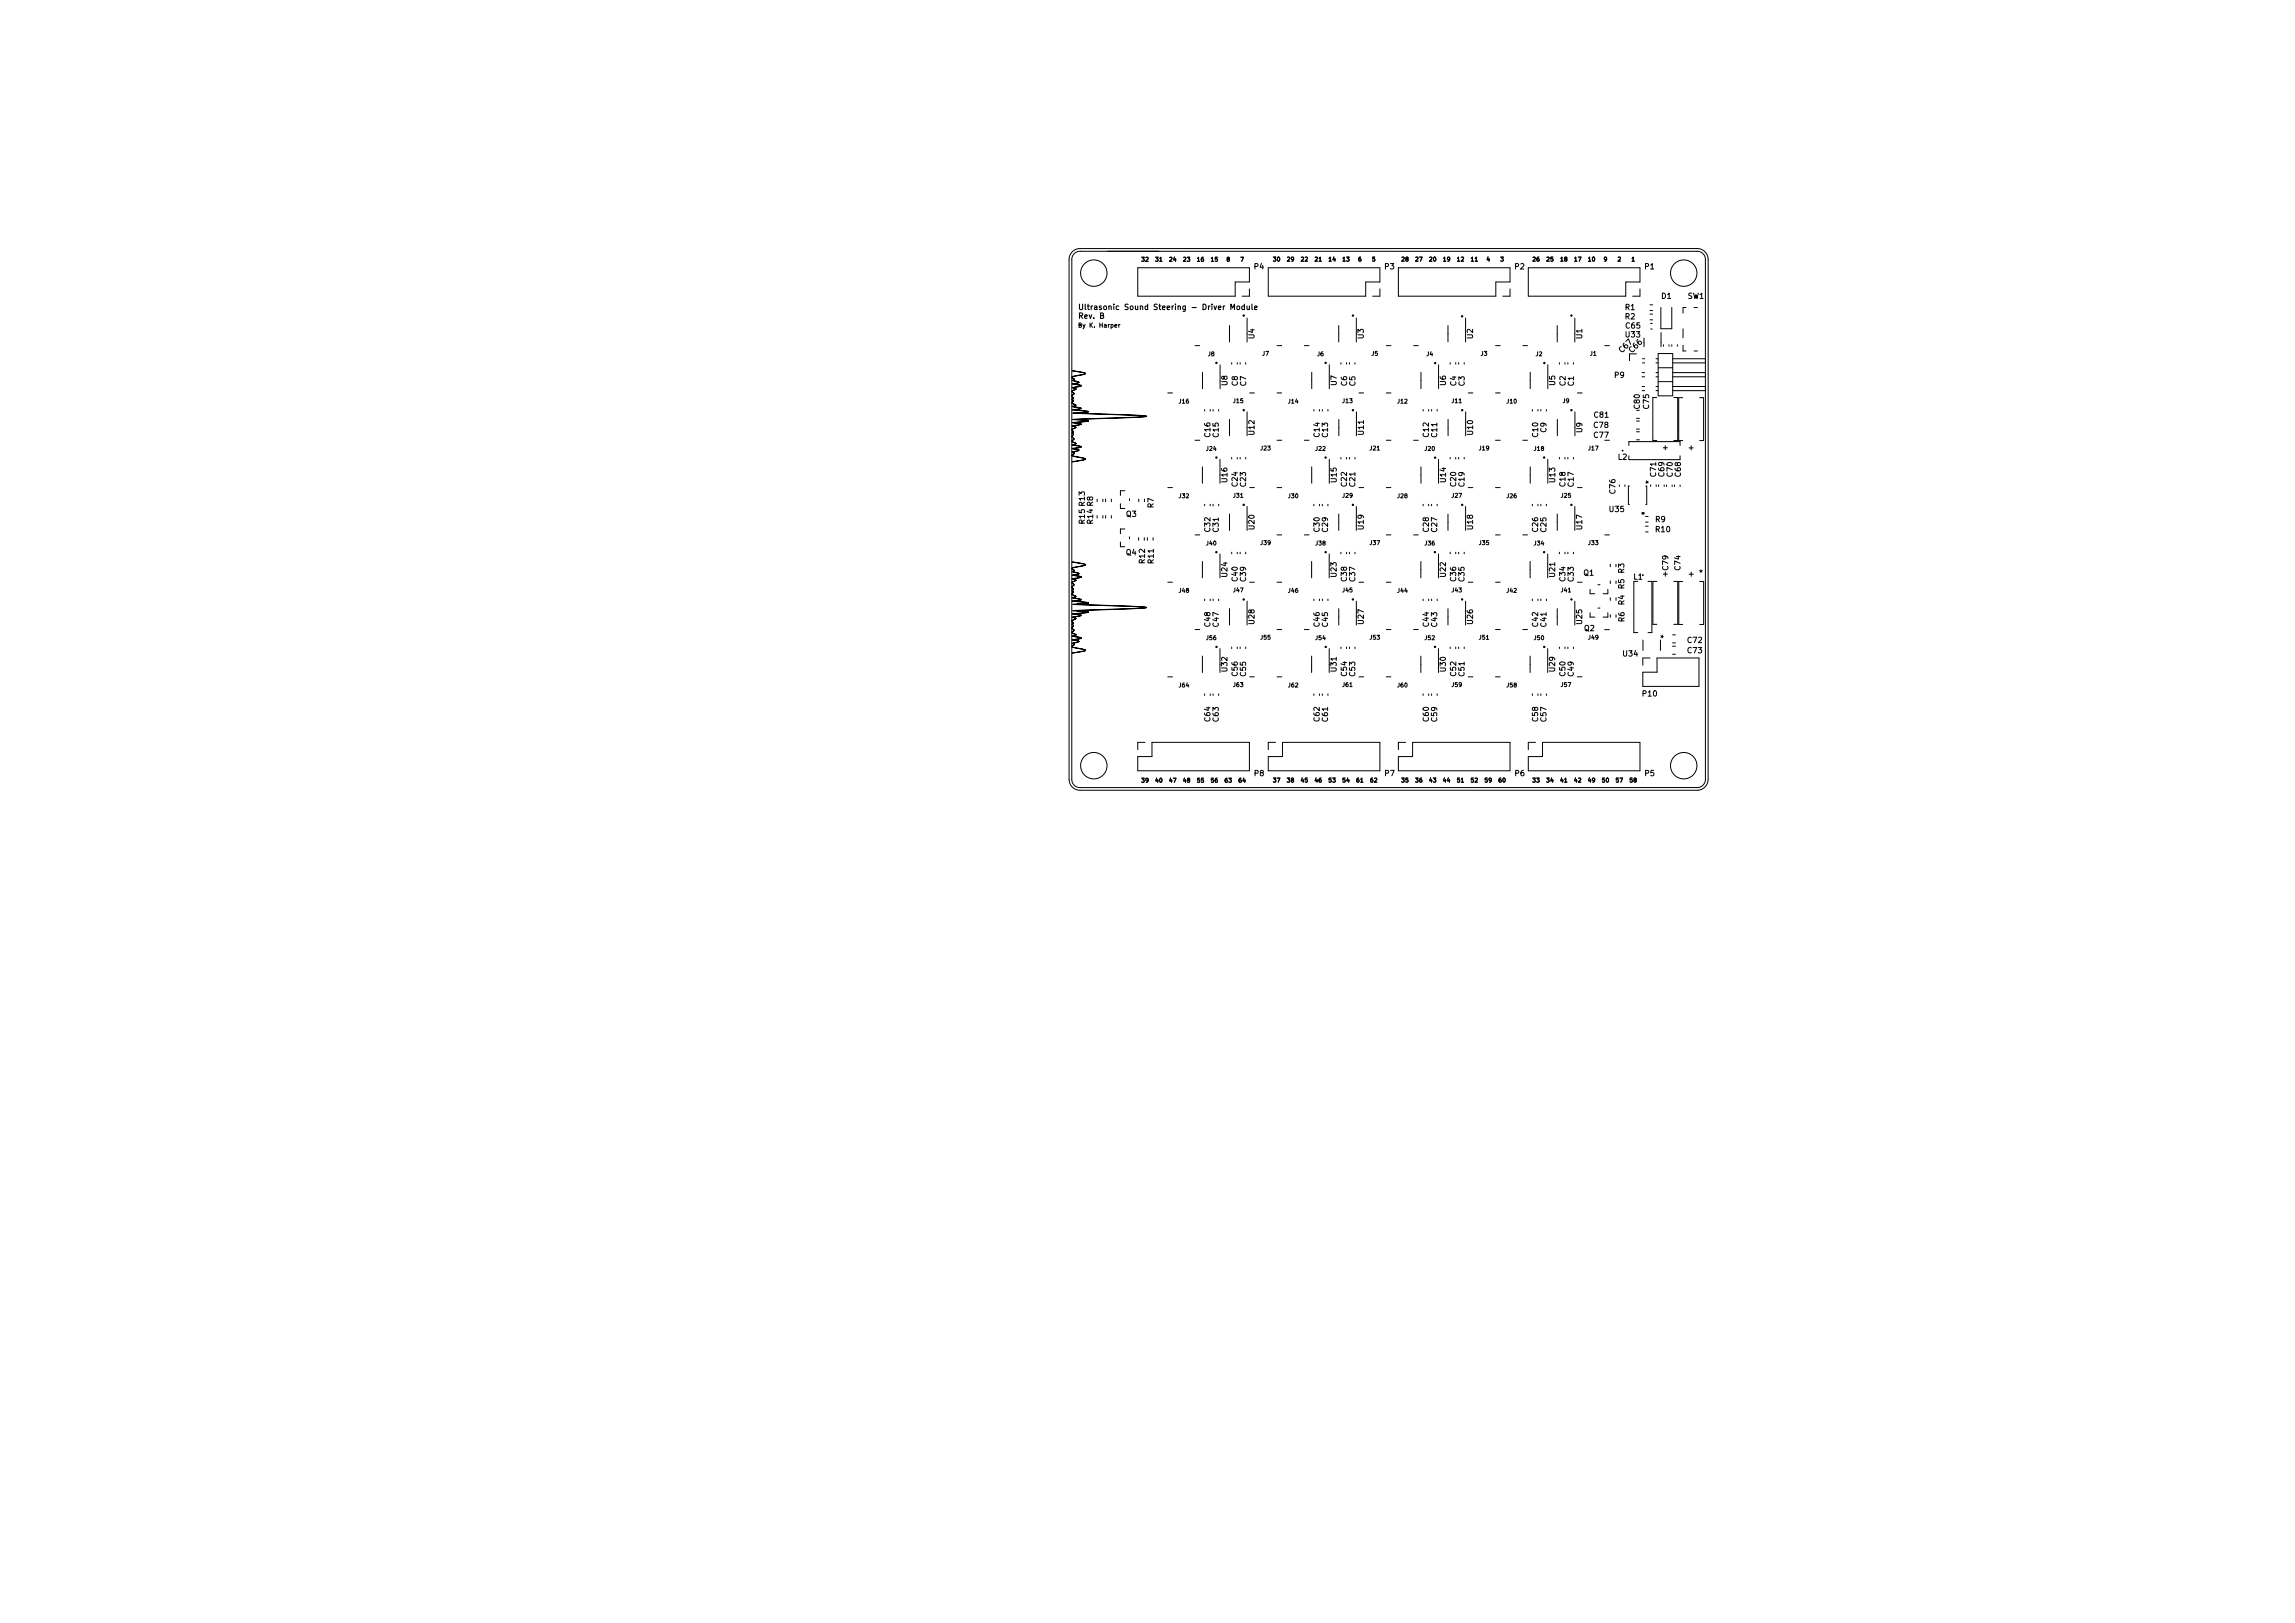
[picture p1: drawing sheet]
<svg xmlns="http://www.w3.org/2000/svg" width="420mm" height="297mm" viewBox="0 0 420 297" stroke-linecap="round" stroke-linejoin="round" font-family="sans-serif">
<defs><g id="words">
<g font-size="1.4">
<text x="229.6" y="49.3">P4</text>
<text x="253.5" y="49.3">P3</text>
<text x="277.3" y="49.3">P2</text>
<text x="301.1" y="49.3">P1</text>
<text x="197.3" y="56.7">Ultrasonic Sound Steering - Driver Module</text>
<text x="197.3" y="58.3">Rev. B</text>
<text x="297.5" y="56.7">R1</text>
<text x="297.5" y="58.4">R2</text>
<text x="304.2" y="54.7">D1</text>
<text x="309" y="54.7">SW1</text>
<text x="229.7" y="62" transform="rotate(-90 229.7 62)">U4</text>
<text x="249.6" y="62" transform="rotate(-90 249.6 62)">U3</text>
<text x="269.6" y="62" transform="rotate(-90 269.6 62)">U2</text>
<text x="289.6" y="62" transform="rotate(-90 289.6 62)">U1</text>
<text x="297" y="64.6" transform="rotate(-45 297 64.6)">C67</text>
<text x="297.6" y="61.7">U33</text>
<text x="297.7" y="60.1">C65</text>
<text x="298.9" y="64.6" transform="rotate(-45 298.9 64.6)">C66</text>
<text x="224.7" y="70.5" transform="rotate(-90 224.7 70.5)">U8</text>
<text x="226.6" y="70.6" transform="rotate(-90 226.6 70.6)">C8</text>
<text x="228.1" y="70.6" transform="rotate(-90 228.1 70.6)">C7</text>
<text x="244.7" y="70.5" transform="rotate(-90 244.7 70.5)">U7</text>
<text x="246.6" y="70.6" transform="rotate(-90 246.6 70.6)">C6</text>
<text x="248.1" y="70.6" transform="rotate(-90 248.1 70.6)">C5</text>
<text x="264.7" y="70.5" transform="rotate(-90 264.7 70.5)">U6</text>
<text x="266.6" y="70.6" transform="rotate(-90 266.6 70.6)">C4</text>
<text x="268.1" y="70.6" transform="rotate(-90 268.1 70.6)">C3</text>
<text x="284.7" y="70.5" transform="rotate(-90 284.7 70.5)">U5</text>
<text x="286.6" y="70.6" transform="rotate(-90 286.6 70.6)">C2</text>
<text x="288.1" y="70.6" transform="rotate(-90 288.1 70.6)">C1</text>
<text x="295.6" y="69.2">P9</text>
<text x="291.9" y="76.4">C81</text>
<text x="300.2" y="74.8" transform="rotate(-90 300.2 74.8)">C80</text>
<text x="301.9" y="74.8" transform="rotate(-90 301.9 74.8)">C75</text>
<text x="221.6" y="79.9" transform="rotate(-90 221.6 79.9)">C16</text>
<text x="223.1" y="80" transform="rotate(-90 223.1 80)">C15</text>
<text x="229.7" y="79.5" transform="rotate(-90 229.7 79.5)">U12</text>
<text x="241.6" y="79.9" transform="rotate(-90 241.6 79.9)">C14</text>
<text x="243.1" y="80" transform="rotate(-90 243.1 80)">C13</text>
<text x="249.7" y="79.5" transform="rotate(-90 249.7 79.5)">U11</text>
<text x="261.6" y="79.9" transform="rotate(-90 261.6 79.9)">C12</text>
<text x="263.1" y="80" transform="rotate(-90 263.1 80)">C11</text>
<text x="269.7" y="79.5" transform="rotate(-90 269.7 79.5)">U10</text>
<text x="281.6" y="79.9" transform="rotate(-90 281.6 79.9)">C10</text>
<text x="283.1" y="79.1" transform="rotate(-90 283.1 79.1)">C9</text>
<text x="289.7" y="79.1" transform="rotate(-90 289.7 79.1)">U9</text>
<text x="291.8" y="78.3">C78</text>
<text x="291.9" y="80.1">C77</text>
<text x="224.7" y="88.2" transform="rotate(-90 224.7 88.2)">U16</text>
<text x="226.6" y="89" transform="rotate(-90 226.6 89)">C24</text>
<text x="228.1" y="89" transform="rotate(-90 228.1 89)">C23</text>
<text x="244.7" y="88.2" transform="rotate(-90 244.7 88.2)">U15</text>
<text x="246.6" y="89" transform="rotate(-90 246.6 89)">C22</text>
<text x="248.1" y="89" transform="rotate(-90 248.1 89)">C21</text>
<text x="264.7" y="88.2" transform="rotate(-90 264.7 88.2)">U14</text>
<text x="266.6" y="89" transform="rotate(-90 266.6 89)">C20</text>
<text x="268.1" y="89" transform="rotate(-90 268.1 89)">C19</text>
<text x="284.7" y="88.2" transform="rotate(-90 284.7 88.2)">U13</text>
<text x="286.6" y="89" transform="rotate(-90 286.6 89)">C18</text>
<text x="288.1" y="89" transform="rotate(-90 288.1 89)">C17</text>
<text x="296.2" y="84.1">L2</text>
<text x="302.3" y="88.5" transform="rotate(-90 302.3 88.5)">*</text>
<text x="303.2" y="87.2" transform="rotate(-90 303.2 87.2)">C71</text>
<text x="304.7" y="87.2" transform="rotate(-90 304.7 87.2)">C69</text>
<text x="306.2" y="87.2" transform="rotate(-90 306.2 87.2)">C70</text>
<text x="307.7" y="87.2" transform="rotate(-90 307.7 87.2)">C68</text>
<text x="198.6" y="95.8" transform="rotate(-90 198.6 95.8)">R15 R13</text>
<text x="200.1" y="95.8" transform="rotate(-90 200.1 95.8)">R14 R8</text>
<text x="206.2" y="94.6">Q3</text>
<text x="211.2" y="92.9" transform="rotate(-90 211.2 92.9)">R7</text>
<text x="294.7" y="93.7">U35</text>
<text x="295.7" y="90.3" transform="rotate(-90 295.7 90.3)">C76</text>
<text x="303.1" y="95.6">R9</text>
<text x="206.2" y="101.6">Q4</text>
<text x="221.6" y="97.3" transform="rotate(-90 221.6 97.3)">C32</text>
<text x="223.1" y="97.3" transform="rotate(-90 223.1 97.3)">C31</text>
<text x="229.7" y="96.9" transform="rotate(-90 229.7 96.9)">U20</text>
<text x="241.6" y="97.3" transform="rotate(-90 241.6 97.3)">C30</text>
<text x="243.1" y="97.3" transform="rotate(-90 243.1 97.3)">C29</text>
<text x="249.7" y="96.9" transform="rotate(-90 249.7 96.9)">U19</text>
<text x="261.6" y="97.3" transform="rotate(-90 261.6 97.3)">C28</text>
<text x="263.1" y="97.3" transform="rotate(-90 263.1 97.3)">C27</text>
<text x="269.7" y="96.9" transform="rotate(-90 269.7 96.9)">U18</text>
<text x="281.6" y="97.3" transform="rotate(-90 281.6 97.3)">C26</text>
<text x="283.1" y="97.3" transform="rotate(-90 283.1 97.3)">C25</text>
<text x="289.7" y="96.9" transform="rotate(-90 289.7 96.9)">U17</text>
<text x="303.2" y="97.4">R10</text>
<text x="209.6" y="103.1" transform="rotate(-90 209.6 103.1)">R12</text>
<text x="211.2" y="103.1" transform="rotate(-90 211.2 103.1)">R11</text>
<text x="224.7" y="105.5" transform="rotate(-90 224.7 105.5)">U24</text>
<text x="226.6" y="106.3" transform="rotate(-90 226.6 106.3)">C40</text>
<text x="228.1" y="106.4" transform="rotate(-90 228.1 106.4)">C39</text>
<text x="244.7" y="105.5" transform="rotate(-90 244.7 105.5)">U23</text>
<text x="246.6" y="106.3" transform="rotate(-90 246.6 106.3)">C38</text>
<text x="248.1" y="106.4" transform="rotate(-90 248.1 106.4)">C37</text>
<text x="264.7" y="105.5" transform="rotate(-90 264.7 105.5)">U22</text>
<text x="266.6" y="106.3" transform="rotate(-90 266.6 106.3)">C36</text>
<text x="268.1" y="106.4" transform="rotate(-90 268.1 106.4)">C35</text>
<text x="284.7" y="105.5" transform="rotate(-90 284.7 105.5)">U21</text>
<text x="286.6" y="106.3" transform="rotate(-90 286.6 106.3)">C34</text>
<text x="288.1" y="106.4" transform="rotate(-90 288.1 106.4)">C33</text>
<text x="289.9" y="105.3">Q1</text>
<text x="297.4" y="104.9" transform="rotate(-90 297.4 104.9)">R3</text>
<text x="297.4" y="107.8" transform="rotate(-90 297.4 107.8)">R5</text>
<text x="299.1" y="106.1">L1</text>
<text x="305.4" y="104.3" transform="rotate(-90 305.4 104.3)">C79</text>
<text x="307.6" y="104.3" transform="rotate(-90 307.6 104.3)">C74</text>
<text x="311.1" y="105.3">*</text>
<text x="297.4" y="110.7" transform="rotate(-90 297.4 110.7)">R4</text>
<text x="297.4" y="113.8" transform="rotate(-90 297.4 113.8)">R6</text>
<text x="221.6" y="114.6" transform="rotate(-90 221.6 114.6)">C48</text>
<text x="223.1" y="114.7" transform="rotate(-90 223.1 114.7)">C47</text>
<text x="229.7" y="114.2" transform="rotate(-90 229.7 114.2)">U28</text>
<text x="241.6" y="114.6" transform="rotate(-90 241.6 114.6)">C46</text>
<text x="243.1" y="114.7" transform="rotate(-90 243.1 114.7)">C45</text>
<text x="249.7" y="114.2" transform="rotate(-90 249.7 114.2)">U27</text>
<text x="261.6" y="114.6" transform="rotate(-90 261.6 114.6)">C44</text>
<text x="263.1" y="114.7" transform="rotate(-90 263.1 114.7)">C43</text>
<text x="269.7" y="114.2" transform="rotate(-90 269.7 114.2)">U26</text>
<text x="281.6" y="114.6" transform="rotate(-90 281.6 114.6)">C42</text>
<text x="283.1" y="114.7" transform="rotate(-90 283.1 114.7)">C41</text>
<text x="289.7" y="114.2" transform="rotate(-90 289.7 114.2)">U25</text>
<text x="290.1" y="115.5">Q2</text>
<text x="303.5" y="116.2" transform="rotate(90 303.5 116.2)">*</text>
<text x="309" y="117.7">C72</text>
<text x="309" y="119.5">C73</text>
<text x="224.7" y="122.9" transform="rotate(-90 224.7 122.9)">U32</text>
<text x="226.6" y="123.7" transform="rotate(-90 226.6 123.7)">C56</text>
<text x="228.1" y="123.7" transform="rotate(-90 228.1 123.7)">C55</text>
<text x="244.7" y="122.9" transform="rotate(-90 244.7 122.9)">U31</text>
<text x="246.6" y="123.7" transform="rotate(-90 246.6 123.7)">C54</text>
<text x="248.1" y="123.7" transform="rotate(-90 248.1 123.7)">C53</text>
<text x="264.7" y="122.9" transform="rotate(-90 264.7 122.9)">U30</text>
<text x="266.6" y="123.7" transform="rotate(-90 266.6 123.7)">C52</text>
<text x="268.1" y="123.7" transform="rotate(-90 268.1 123.7)">C51</text>
<text x="284.7" y="122.9" transform="rotate(-90 284.7 122.9)">U29</text>
<text x="286.6" y="123.7" transform="rotate(-90 286.6 123.7)">C50</text>
<text x="288.1" y="123.7" transform="rotate(-90 288.1 123.7)">C49</text>
<text x="297.2" y="120.1">U34</text>
<text x="221.6" y="132" transform="rotate(-90 221.6 132)">C64</text>
<text x="241.6" y="132" transform="rotate(-90 241.6 132)">C62</text>
<text x="261.6" y="132" transform="rotate(-90 261.6 132)">C60</text>
<text x="281.6" y="132" transform="rotate(-90 281.6 132)">C58</text>
<text x="300.8" y="127.5">P10</text>
<text x="223.1" y="132" transform="rotate(-90 223.1 132)">C63</text>
<text x="243.1" y="132" transform="rotate(-90 243.1 132)">C61</text>
<text x="263.1" y="132" transform="rotate(-90 263.1 132)">C59</text>
<text x="283.1" y="132" transform="rotate(-90 283.1 132)">C57</text>
<text x="229.7" y="142">P8</text>
<text x="253.5" y="142">P7</text>
<text x="277.4" y="142">P6</text>
<text x="301.2" y="142">P5</text>
</g>
<text font-size="1.1" x="198.5" y="59.9">By K. Harper</text>
<g font-size="1">
<text x="209" y="47.9">32</text>
<text x="211.6" y="47.9">31</text>
<text x="214.1" y="47.9">24</text>
<text x="216.7" y="47.9">23</text>
<text x="219.2" y="47.9">16</text>
<text x="221.7" y="47.9">15</text>
<text x="224.6" y="47.9">8</text>
<text x="227.1" y="47.9">7</text>
<text x="233.1" y="47.8">30</text>
<text x="235.7" y="47.8">29</text>
<text x="238.2" y="47.8">22</text>
<text x="240.8" y="47.8">21</text>
<text x="243.3" y="47.8">14</text>
<text x="245.8" y="47.8">13</text>
<text x="248.7" y="47.8">6</text>
<text x="251.2" y="47.8">5</text>
<text x="256.6" y="47.8">28</text>
<text x="259.2" y="47.8">27</text>
<text x="261.7" y="47.8">20</text>
<text x="264.3" y="47.8">19</text>
<text x="266.8" y="47.8">12</text>
<text x="269.3" y="47.8">11</text>
<text x="272.2" y="47.8">4</text>
<text x="274.7" y="47.8">3</text>
<text x="280.6" y="47.8">26</text>
<text x="283.2" y="47.8">25</text>
<text x="285.7" y="47.8">18</text>
<text x="288.3" y="47.8">17</text>
<text x="290.8" y="47.8">10</text>
<text x="293.6" y="47.8">9</text>
<text x="296.2" y="47.8">2</text>
<text x="298.7" y="47.8">1</text>
<text x="221.2" y="65.2">J8</text>
<text x="231.1" y="65.1">J7</text>
<text x="241.2" y="65.2">J6</text>
<text x="251.1" y="65.1">J5</text>
<text x="261.2" y="65.2">J4</text>
<text x="271.1" y="65.1">J3</text>
<text x="281.2" y="65.2">J2</text>
<text x="291.1" y="65.1">J1</text>
<text x="215.9" y="73.8">J16</text>
<text x="225.8" y="73.8">J15</text>
<text x="235.9" y="73.8">J14</text>
<text x="245.8" y="73.8">J13</text>
<text x="255.9" y="73.8">J12</text>
<text x="265.8" y="73.8">J11</text>
<text x="275.9" y="73.8">J10</text>
<text x="286.1" y="73.8">J9</text>
<text x="220.9" y="82.5">J24</text>
<text x="230.8" y="82.4">J23</text>
<text x="240.9" y="82.5">J22</text>
<text x="250.8" y="82.4">J21</text>
<text x="260.9" y="82.5">J20</text>
<text x="270.8" y="82.4">J19</text>
<text x="280.9" y="82.5">J18</text>
<text x="290.8" y="82.4">J17</text>
<text x="215.9" y="91.2">J32</text>
<text x="225.8" y="91.1">J31</text>
<text x="235.9" y="91.2">J30</text>
<text x="245.8" y="91.1">J29</text>
<text x="255.9" y="91.2">J28</text>
<text x="265.8" y="91.1">J27</text>
<text x="275.9" y="91.2">J26</text>
<text x="285.8" y="91.1">J25</text>
<text x="220.9" y="99.8">J40</text>
<text x="230.8" y="99.7">J39</text>
<text x="240.9" y="99.8">J38</text>
<text x="250.8" y="99.7">J37</text>
<text x="260.9" y="99.8">J36</text>
<text x="270.8" y="99.7">J35</text>
<text x="280.9" y="99.8">J34</text>
<text x="290.8" y="99.7">J33</text>
<text x="215.9" y="108.5">J48</text>
<text x="225.8" y="108.4">J47</text>
<text x="235.9" y="108.5">J46</text>
<text x="245.8" y="108.4">J45</text>
<text x="255.9" y="108.5">J44</text>
<text x="265.8" y="108.4">J43</text>
<text x="275.9" y="108.5">J42</text>
<text x="285.8" y="108.4">J41</text>
<text x="220.9" y="117.1">J56</text>
<text x="230.8" y="117">J55</text>
<text x="240.9" y="117.1">J54</text>
<text x="250.8" y="117">J53</text>
<text x="260.9" y="117.1">J52</text>
<text x="270.8" y="117">J51</text>
<text x="280.9" y="117.1">J50</text>
<text x="290.8" y="117">J49</text>
<text x="215.9" y="125.8">J64</text>
<text x="225.8" y="125.7">J63</text>
<text x="235.9" y="125.8">J62</text>
<text x="245.8" y="125.7">J61</text>
<text x="255.9" y="125.8">J60</text>
<text x="265.8" y="125.7">J59</text>
<text x="275.9" y="125.8">J58</text>
<text x="285.8" y="125.7">J57</text>
<text x="209" y="143.2">39</text>
<text x="211.6" y="143.2">40</text>
<text x="214.1" y="143.2">47</text>
<text x="216.7" y="143.2">48</text>
<text x="219.2" y="143.2">55</text>
<text x="221.7" y="143.2">56</text>
<text x="224.3" y="143.2">63</text>
<text x="226.8" y="143.2">64</text>
<text x="233.1" y="143.2">37</text>
<text x="235.7" y="143.2">38</text>
<text x="238.2" y="143.2">45</text>
<text x="240.8" y="143.2">46</text>
<text x="243.3" y="143.2">53</text>
<text x="245.8" y="143.2">54</text>
<text x="248.4" y="143.2">61</text>
<text x="250.9" y="143.2">62</text>
<text x="256.6" y="143.2">35</text>
<text x="259.2" y="143.2">36</text>
<text x="261.7" y="143.2">43</text>
<text x="264.3" y="143.2">44</text>
<text x="266.8" y="143.2">51</text>
<text x="269.3" y="143.2">52</text>
<text x="271.9" y="143.2">59</text>
<text x="274.4" y="143.2">60</text>
<text x="280.6" y="143.2">33</text>
<text x="283.2" y="143.2">34</text>
<text x="285.7" y="143.2">41</text>
<text x="288.3" y="143.2">42</text>
<text x="290.8" y="143.2">49</text>
<text x="293.3" y="143.2">50</text>
<text x="295.9" y="143.2">57</text>
<text x="298.4" y="143.2">58</text>
</g>
</g></defs>
<g fill="#000" stroke="#000" stroke-width=".18">
<path d="M196.3 67.8l2 .4 .5 .2-2.5 .6 .4 .4-.3 .2 1.2 .4-1.1 .3 1.5 .3-1.5 .4 .5 .2-.7 .4 .4 .4-.3 .3a.31 .31 0 0 0-.1 .3 .31 .31 0 0 0 .2 .2l-.2 .3 .2 .3-.2 .3 .3 .2a.29 .29 0 0 1 .4 .3l-.6 .2 1.6 .4-1.3 .2 2.2 .2 .4 .2-2.2 .2 10.8 .4 2 .2-2.5 .2-10.3 .4 2.2 .2-2.6 .4 1.2 .2a.93 .93 0 0 1-.9 .3l-.6 .1 .6 .2-.7 .4v.1a.27 .27 0 0 1 .2 .3 .27 .27 0 0 1-.2 .3 .29 .29 0 0 1 .2 .3 .29 .29 0 0 1-.2 .2l.4 .5-.4 .5 .7 .4-.5 .2 1.5 .4-1.6 .3a1.19 1.19 0 0 1 1.1 .3l-1.1 .3 .3 .3-.4 .4 2.2 .5 .2 .1-2.4 .5 2.4-.5-2-.5a.29 .29 0 0 1-.5-.3l.5-.3-.5-.2 1.3-.3-1.2-.3 1.6-.3-1.6-.4 .7-.2-.8-.4 .1-.2 .3-.3-.3-.3-.1-.2a.28 .28 0 0 0 .3-.3 .28 .28 0 0 0-.3-.2l.3-.2-.1-.2a.28 .28 0 0 1-.2-.3 .28 .28 0 0 1 .4-.2l.4-.2-.7-.2 1.6-.4-1.6-.3 3-.3-2.9-.2 13.4-.6-13.4-.6 2.9-.3-3-.3 1.6-.3-1.6-.3 .7-.2-.5-.3a.29 .29 0 0 1-.3-.3 .29 .29 0 0 1 .3-.2l-.3-.3a.26 .26 0 0 0 .3-.2 .26 .26 0 0 0-.2-.3 .38 .38 0 0 1 .3-.5l-.3-.4a.23 .23 0 0 1 0-.2 .23 .23 0 0 1 .2-.1l.5-.2-.7-.3 1.6-.3-1.6-.3 1.2-.3-1.3-.4 .5-.2-.5-.4 2.5-.6zM300.6 93.8h.4v.3h-.4zM196.3 102.8l2 .4 .5 .2-2.5 .6 .4 .4-.3 .2 1.2 .4-1.1 .3 1.5 .3-1.5 .4 .5 .2-.7 .4 .4 .4-.3 .3a.31 .31 0 0 0-.1 .3 .31 .31 0 0 0 .2 .2l-.2 .3 .2 .3-.2 .3 .3 .2a.29 .29 0 0 1 .4 .3l-.6 .2 1.6 .4-1.3 .2 2.2 .2 .4 .2-2.2 .2 10.8 .4 2 .2-2.5 .2-10.3 .4 2.2 .2-2.6 .4 1.2 .2a.93 .93 0 0 1-.9 .3l-.6 .1 .6 .2-.7 .4v.1a.27 .27 0 0 1 .2 .3 .27 .27 0 0 1-.2 .3 .29 .29 0 0 1 .2 .3 .29 .29 0 0 1-.2 .2l.4 .5-.4 .5 .7 .4-.5 .2 1.5 .4-1.6 .3a1.19 1.19 0 0 1 1.1 .3l-1.1 .3 .3 .3-.4 .4 2.2 .5 .2 .1-2.4 .5 2.4-.5-2-.5a.29 .29 0 0 1-.5-.3l.5-.3-.5-.2 1.3-.3-1.2-.3 1.6-.3-1.6-.4 .7-.2-.8-.4 .1-.2 .3-.3-.3-.3-.1-.2a.28 .28 0 0 0 .3-.3 .28 .28 0 0 0-.3-.2l.3-.2-.1-.2a.28 .28 0 0 1-.2-.3 .28 .28 0 0 1 .4-.2l.4-.2-.7-.2 1.6-.4-1.6-.3 3-.3-2.9-.2 13.4-.6-13.4-.6 2.9-.3-3-.3 1.6-.3-1.6-.3 .7-.2-.6-.3a.28 .28 0 0 1-.2-.3 .28 .28 0 0 1 .3-.2l-.3-.3a.26 .26 0 0 0 .3-.2 .26 .26 0 0 0-.2-.3 .38 .38 0 0 1 .3-.5l-.3-.4a.23 .23 0 0 1 0-.2 .23 .23 0 0 1 .2-.1l.5-.2-.7-.3 1.6-.3-1.6-.3 1.2-.3-1.3-.4 .5-.2-.5-.4 2.5-.6z"/>
<circle cx="227.7" cy="57.8" r=".12"/>
<circle cx="247.7" cy="57.8" r=".13"/>
<circle cx="267.7" cy="57.9" r=".12"/>
<circle cx="287.7" cy="57.8" r=".12"/>
<circle cx="222.7" cy="66.4" r=".13"/>
<circle cx="227.7" cy="75.1" r=".12"/>
<circle cx="242.7" cy="66.4" r=".13"/>
<circle cx="247.7" cy="75.1" r=".13"/>
<circle cx="262.7" cy="66.5" r=".12"/>
<circle cx="267.7" cy="75.1" r=".12"/>
<circle cx="282.7" cy="66.4" r=".12"/>
<circle cx="287.7" cy="75.1" r=".12"/>
<circle cx="222.7" cy="83.7" r=".13"/>
<circle cx="227.7" cy="92.4" r=".12"/>
<circle cx="242.7" cy="83.7" r=".13"/>
<circle cx="247.7" cy="92.4" r=".13"/>
<circle cx="262.7" cy="83.8" r=".12"/>
<circle cx="267.7" cy="92.4" r=".12"/>
<circle cx="282.7" cy="83.7" r=".12"/>
<circle cx="287.7" cy="92.4" r=".12"/>
<circle cx="222.7" cy="101.1" r=".13"/>
<circle cx="222.7" cy="118.4" r=".12"/>
<circle cx="227.7" cy="109.7" r=".12"/>
<circle cx="242.7" cy="101.1" r=".13"/>
<circle cx="242.7" cy="118.4" r=".12"/>
<circle cx="247.7" cy="109.7" r=".12"/>
<circle cx="262.7" cy="101.1" r=".12"/>
<circle cx="262.7" cy="118.4" r=".12"/>
<circle cx="267.7" cy="109.7" r=".12"/>
<circle cx="282.7" cy="101.1" r=".12"/>
<circle cx="282.7" cy="118.4" r=".12"/>
<circle cx="287.7" cy="109.7" r=".12"/>
</g>
<g fill="none" stroke="#000" stroke-width=".18">
<path d="M196.3 46.1l.6-.4 .8-.2h113a2 2 0 0 1 2 2v95.1a2 2 0 0 1-2 2h-113a2 2 0 0 1-2-2v-95.1l.1-.7zM196.7 46.4l.6-.3 .5-.1h112.9a1.5 1.5 0 0 1 1.5 1.5v95.1a1.5 1.5 0 0 1-1.5 1.5h-112.9a1.5 1.5 0 0 1-1.6-1.5v-95.2l.1-.5zM197.5 59.5h.4v-.3l-.4-.1v.8h.3l.2-.3-.2-.1M208.3 49h20.4v2.6h-2.6v2.6h-17.8zM225.1 59.6v3M228.3 58.2v4.4M228.7 52.9v1.3h-1.3M232.2 49h20.4v2.6h-2.6v2.6h-17.8zM245.1 59.6v3M248.3 58.2v4.4M252.6 52.9v1.3h-1.3M256 49h20.5v2.6h-2.6v2.6h-17.9z"/>
<path d="M265.1 59.6v3M268.3 58.2v4.4M276.5 52.9v1.3h-1.4M279.8 49h20.4v2.6h-2.6v2.6h-17.8zM285.1 59.6v3M288.3 58.2v4.4M300.2 52.9v1.3h-1.3M302.1 55.8h.4M302.1 56.8h.4M302.1 57.5h.4M302.1 58.5h.4M302.2 59.2h.3"/>
<path d="M304.1 56.3v3.9h2v-3.9M308.7 56.3h-.6v1M310.1 56.3h.7M213.8 71.9h.8M218.8 63.3h.8M220.1 68.2v3M220.5 74.9v.3M221.6 74.9v.3M222.1 74.9v.3M223.1 74.9v.3M223.4 66.8v4.4M225.1 76.8v3"/>
<path d="M225.5 66.4v.3M226.5 66.4v.3M227 66.4v.3M228.1 66.4v.3M228.3 75.4v2.9M228.8 71.9h.8M233.8 63.3h.8M233.8 71.9h.8M238.8 63.3h.8M240.1 68.1v3M240.5 74.9v.3M241.6 74.9v.3"/>
<path d="M242.1 74.9v.3M243.1 74.9v.3M243.4 66.8v4.3M245.1 76.8v3M245.5 66.4v.3M246.5 66.4v.3M247 66.4v.3M248.1 66.4v.3M248.3 75.4v2.9M248.8 71.9h.8M253.8 63.3h.8M253.8 71.9h.8"/>
<path d="M258.8 63.3h.8M260.1 68.1v3M260.5 74.9v.3M261.6 74.9v.3M262.1 74.9v.3M263.1 74.9v.3M263.4 66.8v4.3M265.1 76.8v3M265.5 66.4v.3M266.5 66.4v.3M267 66.4v.3M268.1 66.4v.3"/>
<path d="M268.3 75.4v2.9M268.8 71.9h.8M273.8 63.3h.8M273.8 71.9h.8M278.8 63.3h.8M280.1 68.1v3M280.5 74.9v.3M281.6 74.9v.3M282.1 74.9v.3M283.1 74.9v.3M283.4 66.8v4.3M285.1 76.8v3"/>
<path d="M285.5 66.4v.3M286.5 66.4v.3M287 66.4v.3M288.1 66.4v.3M288.3 75.4v4.4M288.8 71.9h.8M293.8 63.3h.8M298.3 64.8v1.2M299.6 77.1h.5M299.6 78.5h.5M299.6 76.6h.5M299.6 79h.5"/>
<path d="M300.6 71.5h.5M300.6 68.2h.5M300.6 70.7h.5M300.6 69h.5M300.7 65.7h.4M300.7 66.4h.4M302.2 60.2h.3M303.2 71.5h.4M303.2 65.7h.4M303.2 68.2h.4M303.2 70.7h.4M303.2 66.4h.4"/>
<path d="M303.2 69h.4M303.3 72.8h-.7v7.8h.7M303.6 69.8h2.6M303.6 64.7h2.6v7.7h-2.6zM303.6 67.3h2.6M304.1 60.9v2.6M304.5 63.1v.3M305.6 63.1v.3M306.1 63.1v.3M306.2 71.5h6M306.2 65.7h6M306.2 68.2h6"/>
<path d="M306.2 70.7h6M306.2 66.4h6M306.2 69h6M306.4 72.8h.7v7.8h-.7M307.1 63.1v.3M308.1 72.8h-.8v7.8h.8M308.1 63.2v1h.6M308.1 60.2v1.6M310.1 64.2h.7M311.2 72.8h.7v7.8h-.7M200.9 94.4v.4M200.9 91.3v.5"/>
<path d="M201.9 94.4v.4M201.9 91.3v.5M202.4 91.3v.5M202.4 94.4v.4M203.5 91.3v.5M203.5 94.4v.4M205.1 99.2v.9h.8M205.1 92.2v.9h.8M205.9 96.8h-.8v.9M205.9 89.8h-.8v.9M206.8 98.3v.3M206.8 91.3v.3"/>
<path d="M208.4 98.4v.5M208.5 91.3v.5M209.5 98.4v.5M209.5 91.3v.5M210.1 98.4v.5M211.1 98.4v.5M213.8 89.2h.8M218.8 97.9h.8M218.8 80.6h.8M220.1 85.4v3M220.5 92.3v.3M221.6 92.3v.3"/>
<path d="M222.1 92.3v.3M223.1 92.3v.3M223.3 84.1v2.8M225.1 94.1v3M225.5 83.7v.3M226.5 83.7v.3M227 83.7v.3M228.1 83.7v.3M228.3 92.7v2.9M228.8 89.2h.8M233.8 97.9h.8M233.8 89.2h.8"/>
<path d="M233.8 80.6h.8M238.8 97.9h.8M238.8 80.6h.8M240.1 85.4v3M240.5 92.3v.3M241.6 92.3v.3M242.1 92.3v.3M243.1 92.3v.3M243.4 84.1v2.8M245.1 94.1v3M245.5 83.7v.3M246.5 83.7v.3"/>
<path d="M247 83.7v.3M248.1 83.7v.3M248.3 92.7v2.9M248.8 89.2h.8M253.8 97.9h.8M253.8 89.2h.8M253.8 80.6h.8M258.8 97.9h.8M258.8 80.6h.8M260.1 85.4v3M260.5 92.3v.3M261.6 92.3v.3"/>
<path d="M262.1 92.3v.3M263.1 92.3v.3M263.4 84.1v2.8M265.1 94.1v3M265.5 83.7v.3M266.5 83.7v.3M267 83.7v.3M268.1 83.7v.3M268.3 92.7v2.9M268.8 89.2h.8M273.8 97.9h.8M273.8 89.2h.8"/>
<path d="M273.8 80.6h.8M278.8 97.9h.8M278.8 80.6h.8M280.1 85.4v3M280.5 92.3v.3M281.6 92.3v.3M282.1 92.3v.3M283.1 92.3v.3M283.4 84.1v2.8M285.1 94.1v3M285.5 83.7v.3M286.5 83.7v.3"/>
<path d="M287 83.7v.3M288.1 83.7v.3M288.3 92.7v2.9M288.8 89.2h.8M293.8 97.9h.8M296.5 88.7v.3M297.5 88.7v.3M298.2 81.5v-.7h9.4v.7M298.3 89h-.2v3.3h.2M299.6 80.5h.5M301.3 97.3h.4M301.3 96.3h.4"/>
<path d="M301.3 94.5h.4M301.3 95.6h.4M301.3 89h.2v3.3h-.2M302.2 88.7v.3M303.2 88.7v.3M303.6 88.8v.2M304.5 82h.8M304.7 88.8v.2M304.9 81.6v.7M305.1 88.8v.2M306.1 88.8v.2M306.6 88.8v.2"/>
<path d="M307.6 83.4v.7h-9.4M307.6 88.8v.2M309.2 82h.8M309.6 81.6v.8M213.8 106.6h.8M218.8 115.2h.8M220.1 102.8v3M220.5 109.6v.3M221.6 109.6v.3M222.1 109.6v.3M223.1 109.6v.3M223.3 101.4v2.9"/>
<path d="M223.3 118.7v2.9M225.1 111.4v3M225.5 101.1v.3M225.5 118.4v.3M226.5 101.1v.3M226.5 118.4v.3M227 101.1v.3M227 118.4v.3M228.1 101.1v.3M228.1 118.4v.3M228.3 110v2.9M228.8 106.6h.8"/>
<path d="M233.8 115.2h.8M233.8 106.6h.8M238.8 115.2h.8M240.1 102.8v3M240.5 109.6v.3M241.6 109.6v.3M242.1 109.6v.3M243.1 109.6v.3M243.3 101.4v2.9M243.3 118.7v2.9M245.1 111.4v3M245.5 101.1v.3"/>
<path d="M245.5 118.4v.3M246.5 101.1v.3M246.5 118.4v.3M247 101.1v.3M247 118.4v.3M248.1 101.1v.3M248.1 118.4v.3M248.3 110v2.9M248.8 106.6h.8M253.8 115.2h.8M253.8 106.6h.8M258.8 115.2h.8"/>
<path d="M260.1 102.8v3M260.5 109.6v.3M261.6 109.6v.3M262.1 109.6v.3M263.1 109.6v.3M263.3 101.4v2.9M263.3 118.7v2.9M265.1 111.4v3M265.5 101.1v.3M265.5 118.4v.3M266.5 101.1v.3M266.5 118.4v.3"/>
<path d="M267 101.1v.3M267 118.4v.3M268.1 101.1v.3M268.1 118.4v.3M268.3 110v2.9M268.8 106.6h.8M273.8 115.2h.8M273.8 106.6h.8M278.8 115.2h.8M280.1 102.8v3M280.5 109.6v.3M281.6 109.6v.3"/>
<path d="M282.1 109.6v.3M283.1 109.6v.3M283.3 101.4v2.9M283.3 118.7v2.9M285.1 111.4v3M285.5 101.1v.3M285.5 118.4v.3M286.5 101.1v.3M286.5 118.4v.3M287 101.1v.3M287 118.4v.3M288.1 101.1v.3"/>
<path d="M288.1 118.4v.3M288.3 110v2.9M288.8 106.6h.8M291.1 107.9v.8h.9M291.1 112.1v.8h.9M292.5 107h.4M292.5 111.3h.4M293.8 115.2h.8M294.4 107.9v.8h-.9M294.4 112.1v.8h-.9M294.8 103.3v.4M294.8 106.3v.5"/>
<path d="M294.8 109.4v.5M294.8 112.5v.5M295.8 103.3v.4M295.9 106.3v.5M295.9 109.4v.5M295.9 112.5v.5M299.1 106.4v9.4h.7M300.8 117.1v1.9M301.7 106.4h.7v9.4h-.7M303.3 106.4h-.7v7.9h.7M304 117.1v1.9M304.5 105.1h.8"/>
<path d="M304.9 104.7v.8M306.2 116.2h.5M306.2 117.7h.5M306.2 119.7h.5M306.2 118.3h.5M306.4 106.4h.8v7.9h-.8M308.1 106.4h-.8v7.9h.8M309.2 105.1h.8M309.6 104.7v.8M311.2 106.4h.7v7.9h-.7M208.3 138.5h2.6v-2.6h17.8v5.2h-20.4zM209.6 135.9h-1.3v1.3"/>
<path d="M213.8 123.9h.8M220.1 120.1v3M220.5 127v.3M221.6 127v.3M222.1 127v.3M223.1 127v.3M228.8 123.9h.8M233.5 135.9h-1.3v1.3M233.8 123.9h.8M234.8 135.9h17.8v5.2h-20.4v-2.6h2.6zM240.1 120.1v3M240.5 127v.3"/>
<path d="M241.6 127v.3M242.1 127v.3M243.1 127v.3M248.8 123.9h.8M253.8 123.9h.8M256 138.5h2.6v-2.6h17.9v5.2h-20.5zM257.3 135.9h-1.3v1.3M260.1 120.1v3M260.5 127v.3M261.6 127v.3M262.1 127v.3M263.1 127v.3"/>
<path d="M268.8 123.9h.8M273.8 123.9h.8M280.1 120.1v3M280.5 127v.3M281.1 135.9h-1.3v1.3M281.6 127v.3M282.1 127v.3M282.4 135.9h17.8v5.2h-20.4v-2.6h2.6zM283.1 127v.3M288.8 123.9h.8M300.8 123h2.6v-2.6h7.6v5.2h-10.2zM302.1 120.4h-1.3v1.4"/>
<circle cx="200.2" cy="50" r="2.42"/>
<circle cx="308.2" cy="50" r="2.42"/>
<circle cx="297.1" cy="82.5" r=".08"/>
<circle cx="200.2" cy="140.1" r="2.42"/>
<circle cx="308.2" cy="140.1" r="2.42"/>
</g>
<path d="M201.5 57.7h.4l.1-.3-.5-.1v1h.4l.2-.4-.3-.2M225.3 56.7v-1l.4 .7 .3-.7v1M226.5 56.1l.1-.1 .3 .1v.5h-.4zM227.8 56h-.3l-.2 .2 .1 .4h.4M227.8 55.7v1M228.3 56v.6h.4M228.7 56v.7M229.2 55.7v.8l.1 .2M229.7 56.3l.5-.1-.1-.2h-.3l-.1 .1v.5h.4" fill="none" stroke="#000" stroke-width=".2"/>
<use href="#words"/>
</svg>
